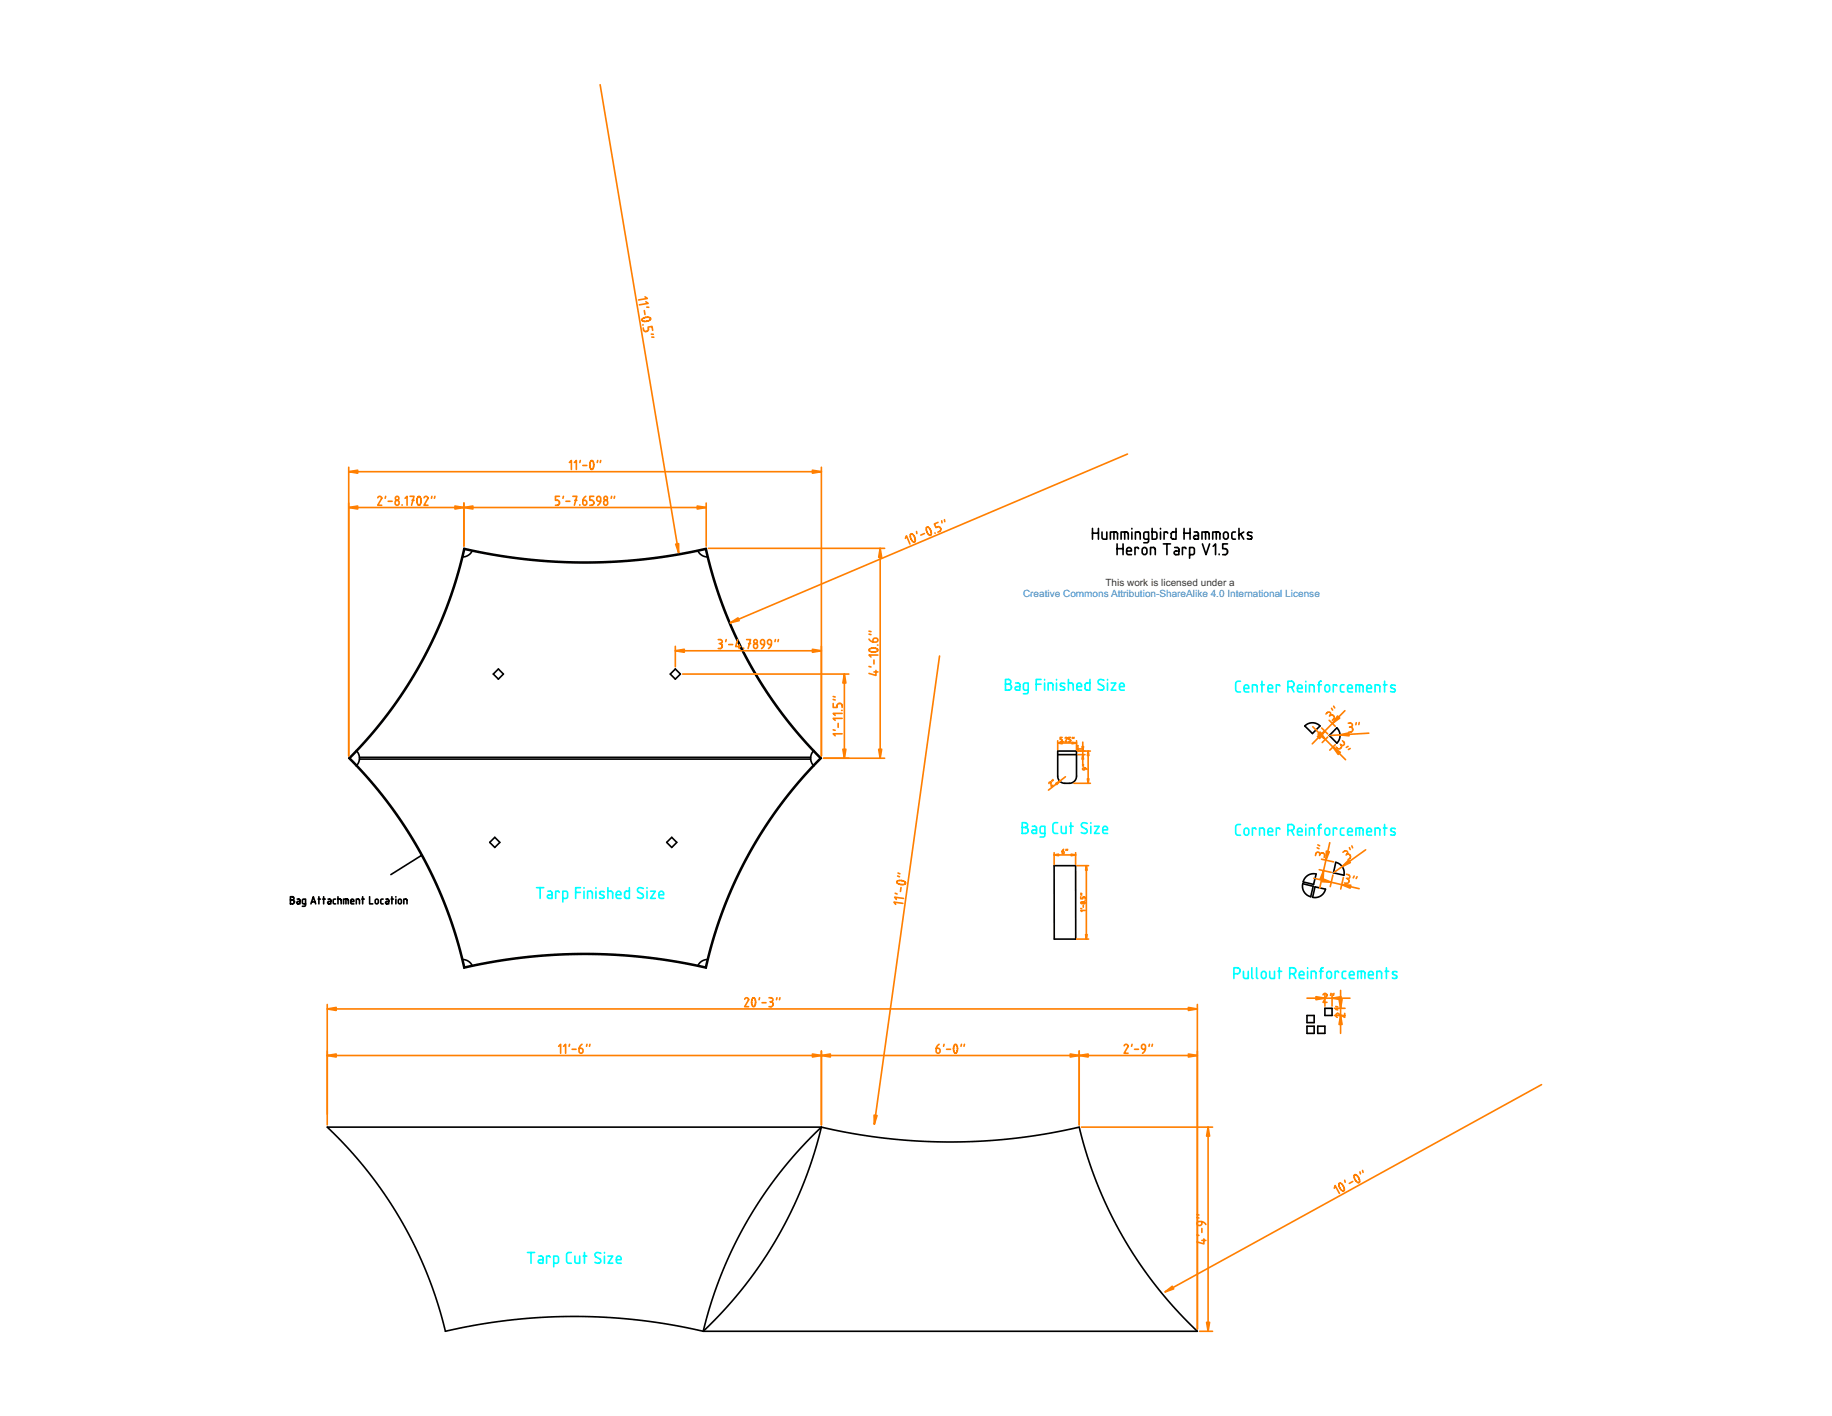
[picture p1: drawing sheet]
<svg xmlns="http://www.w3.org/2000/svg" width="279mm" height="216mm" viewBox="0 0 279 216" stroke-linecap="round" stroke-linejoin="round" font-family="sans-serif">
<defs><g id="words">
<text font-size="1.5" fill="#373737" x="168.6" y="89.3">This work is licensed under a</text>
<text font-size="1.5" fill="#1982d1" x="156" y="91">Creative Commons Attribution-ShareAlike 4.0 International License</text>
</g></defs>
<g fill="none" stroke="#000" stroke-width=".25">
<path d="M70.8 83.6l4.5 .9 4.5 .7 4.9 .4 4.6 .1 4.7-.1 4.6-.4 4.5-.7 4.6-.9M72 84l-.6 .7-.8 .2M106.4 84l.6 .7 .9 .2M166.6 80.6v1.6M166.6 81.3h.9M167.5 80.6v1.6M168.1 81.1v.8l.2 .3h.5v-1.1M169.3 82.2v-1.1h.9l.2 .2v.9M169.9 81.1v1.1M170.4 82.9v1.7M170.4 83.7h.9M171 82.2v-1.1h.8l.2 .2 .1 .9"/>
<path d="M171.3 82.9v1.7M171.5 81.1v1.1M171.8 84h.8a.38 .38 0 0 0-.3-.5 .38 .38 0 0 0-.5 .3v.5l.2 .2 .6 .1M172.6 80.6v.1M172.6 81.1v1.1M173.2 82.2v-1.1h.4l.3 .2v.9M173.6 83.7l-.1-.2h-.4v1.1M174.2 83.7a.36 .36 0 0 1 .5-.2 .36 .36 0 0 1 .2 .3v.4a.36 .36 0 0 1-.3 .4 .36 .36 0 0 1-.4-.4zM175.2 82.2h-.5l-.2-.1-.1-.7 .2-.2 .6-.1v1.4l-.2 .2-.6 .1M175.5 84.6v-1.1h.4l.3 .1v1M175.7 80.6v1.6h.6l.1-.3v-.6l-.2-.2h-.5M177 80.6v.1"/>
<path d="M177 81.1v1.1M177.4 82.9h1.1M178 82.9v1.7M178.1 81.3l-.2-.2h-.4v1.1M179.2 83.5h.5l.1 .2v.9h-.5a.27 .27 0 0 1-.2-.3 .27 .27 0 0 1 .2-.3h.5M179.4 80.6v1.6h-.6l-.2-.3 .1-.6 .2-.2h.5M180.6 81.3h.9M180.6 80.6v1.6M180.9 83.7l-.2-.2h-.4v1.1M181.4 84.6h.5l.2-.2 .1-.7-.2-.2h-.6v1.6M181.5 80.6v1.6M182.1 81.1l.5 .1 .2 .2v.8h-.5a.27 .27 0 0 1-.3-.3 .27 .27 0 0 1 .3-.2h.5"/>
<path d="M183.3 82.2v-1.1l1 .1 .1 .2v.8M183.4 82.9l.5 1.7 .6-1.7M183.9 81.1v1.1M185 82.2v-1.1l.9 .1 .1 .2v.8M185 83.3l.4-.4v1.7M185.5 81.1v1.1M185.9 84.5v.1M186.6 81.3a.36 .36 0 0 1 .5-.2 .36 .36 0 0 1 .2 .4v.3a.36 .36 0 0 1-.3 .4 .36 .36 0 0 1-.4-.4zM187.2 82.9h-.7v.8h.3a.46 .46 0 0 1 .4 .4 .46 .46 0 0 1-.4 .5h-.3M188.4 81.1l-.4 .1-.1 .2v.7l.5 .1M189 80.6v1.6M189.2 81.4l.5 .8"/>
<path d="M189.7 81.1l-.7 .5M191 81.2l-.5-.1-.3 .3 .2 .2 .5 .2a.38 .38 0 0 1-.2 .4 .38 .38 0 0 1-.5-.1M76 102l.8 .8-.8 .7-.8-.7zM103 102l.8 .8-.8 .7-.8-.7zM161.3 114.5h2.9v4l-.2 .5-.5 .3-.4 .1h-1l-.4-.2-.3-.4-.1-.4zM161.3 115.1h2.9M199 110.7l.5-.4 .6-.1 .7 .1 .5 .4-1.1 1.1zM203.9 111l.3 .5 .2 .6-.1 .6-.4 .6-1.2-1.2zM75.5 127.7l.7 .7-.7 .8-.8-.8zM102.4 127.7l.8 .7-.8 .8-.7-.8zM164.1 132h-3.3v11.2h3.3M198.7 134.7l1.6 .4-.4 1.6-.6-.2-.4-.5-.2-.6z"/>
<path d="M199.2 133.7l.7-.4h.8l-.4 1.6-1.6-.4zM200.6 135.2l1.6 .4-.1 .2-.3 .5-.5 .4-.5 .1h-.6zM203.7 131.5l.6 .2 .4 .5 .3 .6v.7l-1.6-.4zM70.6 146.3l.8 .2 .6 .7M107.9 146.3l-.9 .3-.6 .6M199.3 154.8h1.1v1.1h-1.1zM199.3 156.5h1.1v1.1h-1.1zM201 156.5h1.1v1.1h-1.1zM202.1 153.7h1.1v1.1h-1.1zM125.3 171.9l-3.3 3.2-3 3.6-2.7 3.7-2.3 3.7-2.1 3.9-1.9 4.2-1.5 4.4-1.3 4.4M125.3 171.9l-1.3 4.4-1.5 4.3-1.9 4.2-2.1 3.9-2.4 3.9-2.8 3.7-3 3.6-3.1 3.1M125.3 171.9h-75.4l3.2 3.2 3 3.5 2.7 3.8 2.4 3.7 2.1 4.1 1.8 4 1.6 4.3 1.2 4.5 4.9-1 4.8-.7 5.1-.4 4.8-.2 5.1 .2 4.8 .4 4.8 .7 5 1"/>
<path d="M125.3 171.9l4.7 .9 5.1 .8 5.1 .4 4.8 .1 5.2-.1 4.8-.5 4.7-.7 4.9-.9 1.2 4.2 1.5 4.3 1.9 4.3 2.1 4.1 2.4 3.7 2.7 3.7 3 3.5 3.2 3.3h-75.4"/>
</g>
<g fill="none" stroke="#0ff" stroke-width=".25">
<path d="M153.3 103.6h.5a.36 .36 0 0 1 .4 .3 .36 .36 0 0 1-.4 .4 .46 .46 0 0 1 .5 .5 .46 .46 0 0 1-.5 .4h-.5zM153.3 104.3h.5M154.9 104.1l.5 .1 .1 .2v.8h-.4a.27 .27 0 0 1-.3-.2 .27 .27 0 0 1 .3-.3h.4M156.8 105.2h-.4l-.3-.1v-.7l.1-.2 .6-.1v1.4l-.1 .2-.6 .1M158 104.3h.8M158.8 103.6h-.8v1.6M159.3 103.6v.1M159.3 104.1v1.1M159.9 105.2v-1.1h.4l.2 .2 .1 .9M161.1 103.6v.1M161.1 104.1v1.1M162.4 104.2h-.4l-.3 .2 .1 .2 .6 .3a.38 .38 0 0 1-.3 .4 .38 .38 0 0 1-.4-.1"/>
<path d="M163 104.1h.4l.2 .2 .1 .9M163 103.6v1.6M164.2 104.7h.8a.38 .38 0 0 0-.3-.5 .38 .38 0 0 0-.5 .3v.5l.2 .2h.6M166.2 103.6v1.6h-.6l-.1-.2v-.7l.3-.2h.4M168.4 103.7h-.2a.42 .42 0 0 0-.6 0 .42 .42 0 0 0 .1 .6l.5 .2a.42 .42 0 0 1 0 .7 .42 .42 0 0 1-.6 0l-.1-.1M168.9 103.6v.1M168.9 104.1v1.1M169.5 104.1h.7l-.7 1.1h.7M170.7 104.7h.8a.38 .38 0 0 0-.3-.5 .38 .38 0 0 0-.5 .3v.5l.2 .2h.6M189.2 103.9h-.6l-.1 .3v1.1l.3 .2h.4M189.7 105h.8a.38 .38 0 0 0-.3-.6 .38 .38 0 0 0-.5 .4l.1 .6 .2 .1h.5M191 105.5v-1.1h.5l.2 .1v1"/>
<path d="M192.3 104.4h.5M192.5 103.9v1.6M193.4 105h.7a.38 .38 0 0 0-.3-.6 .38 .38 0 0 0-.4 .4v.4l.1 .3h.6M195.2 104.6l-.2-.2h-.4v1.1M196.4 104.8h.6M197 104.8a.46 .46 0 0 0 .3-.5 .46 .46 0 0 0-.3-.4h-.6v1.6M197 104.8l.3 .7M197.9 105h.7a.38 .38 0 0 0-.2-.6 .38 .38 0 0 0-.5 .4v.4l.1 .3h.6M199.2 103.9v.1M199.2 104.4v1.1M199.7 105.5v-1.1h.5l.2 .1v1M201 104.4h.5"/>
<path d="M201.5 103.9h-.2l-.1 .2v1.4M202.2 104.5a.36 .36 0 0 1 .6 .3v.3a.36 .36 0 0 1-.4 .4 .36 .36 0 0 1-.3-.4v-.3zM203.9 104.6l-.2-.2h-.4v1.1M205 104.4l-.4 .1-.2 .2 .1 .7 .5 .1M205.5 105h.8a.38 .38 0 0 0-.3-.6 .38 .38 0 0 0-.5 .4v.4l.2 .3h.6M206.8 105.5v-1.1l1 .1 .1 .2v.8M207.3 104.4v1.1M208.4 105h.8a.38 .38 0 0 0-.3-.6 .38 .38 0 0 0-.5 .4l.1 .6 .2 .1h.5M209.7 105.5v-1.1h.5l.2 .1v1M211 104.4h.5M211.2 103.9v1.6M212.8 104.5l-.4-.1-.3 .3 .1 .2 .6 .2a.38 .38 0 0 1-.3 .4 .38 .38 0 0 1-.4-.1"/>
<path d="M81.8 135.3h1.1M82.4 135.3v1.7M83.6 135.9h.5l.1 .3v.8h-.5a.27 .27 0 0 1-.2-.3 .27 .27 0 0 1 .2-.3h.5M85.3 136.1l-.2-.2h-.4v1.1M85.8 137h.5l.2-.2 .1-.6-.2-.3h-.6v1.6M87.8 136.1h.7M88.5 135.3h-.7v1.7M89.1 135.3v.1M89.1 135.9v1.1M89.6 137v-1.1h.5l.2 .1v1M90.9 135.3v.1M90.9 135.9v1.1"/>
<path d="M92.2 136l-.5-.1-.3 .3 .2 .2 .5 .2a.38 .38 0 0 1-.2 .4 .38 .38 0 0 1-.5-.1M92.7 135.9h.5l.2 .1v1M92.7 135.3v1.7M94 136.4h.7a.38 .38 0 0 0-.2-.5 .38 .38 0 0 0-.5 .4v.5l.3 .2h.4M96 135.3v1.7l-.6-.1-.1-.2v-.7l.2-.1h.5M98.1 135.5l-.1-.1a.42 .42 0 0 0-.6 0 .42 .42 0 0 0 0 .6l.5 .3a.42 .42 0 0 1 .1 .6 .42 .42 0 0 1-.6 0l-.2-.1M98.7 135.3v.1M98.7 135.9v1.1M99.2 135.9h.7l-.7 1.1h.7M100.5 136.4h.7a.38 .38 0 0 0-.2-.5 .38 .38 0 0 0-.5 .4v.5l.3 .2h.4M155.9 125.4h.5a.36 .36 0 0 1 .3 .4 .36 .36 0 0 1-.3 .4 .46 .46 0 0 1 .4 .4 .46 .46 0 0 1-.4 .5h-.5zM155.9 126.2h.5"/>
<path d="M157.4 126h.5l.2 .3v.8h-.5a.27 .27 0 0 1-.2-.3 .27 .27 0 0 1 .2-.3h.5M159.4 127.1h-.5l-.2-.2-.1-.6 .2-.3h.6v1.3l-.2 .3h-.6M161.3 125.4l-.5 .1-.2 .3v1.1l.3 .2h.4M161.9 126v.8l.2 .3h.5v-1.1M163.1 126h.6M163.3 125.4v1.7M165.8 125.6l-.2-.1a.42 .42 0 0 0-.6 0 .42 .42 0 0 0 .1 .6l.5 .3a.42 .42 0 0 1 .1 .6 .42 .42 0 0 1-.6 0l-.2-.1M166.4 125.4v.1M166.4 126v1.1M166.9 126h.7l-.7 1.1h.7M168.2 126.5h.7a.38 .38 0 0 0-.2-.5 .38 .38 0 0 0-.5 .3v.5l.1 .2 .6 .1M189.2 125.7l-.6 .1-.1 .3v1.1l.3 .1h.4"/>
<path d="M189.8 126.4a.36 .36 0 0 1 .4-.1 .36 .36 0 0 1 .3 .3v.4a.36 .36 0 0 1-.4 .3 .36 .36 0 0 1-.4-.3zM191.6 126.4l-.2-.1h-.4v1M192.1 127.3v-1h.5l.2 .1v.9M193.4 126.8h.7a.38 .38 0 0 0-.3-.5 .38 .38 0 0 0-.4 .3v.5l.1 .2h.6M195.2 126.4l-.2-.1h-.4v1M196.4 126.6h.6M197 126.6a.46 .46 0 0 0 .3-.4 .46 .46 0 0 0-.3-.5h-.6v1.6M197 126.6l.3 .7M197.9 126.8h.7a.38 .38 0 0 0-.2-.5 .38 .38 0 0 0-.5 .3v.5l.1 .2h.6M199.2 125.7v.1M199.2 126.3v1M199.7 127.3v-1h.5l.2 .1v.9"/>
<path d="M201 126.3h.5M201.5 125.7h-.2l-.1 .3v1.3M202.2 126.3a.36 .36 0 0 1 .6 .3v.4a.36 .36 0 0 1-.4 .3 .36 .36 0 0 1-.3-.3v-.4zM203.9 126.4l-.2-.1h-.4v1M205 126.3h-.4l-.2 .2 .1 .7 .5 .1M205.5 126.8h.8a.38 .38 0 0 0-.3-.5 .38 .38 0 0 0-.5 .3v.5l.2 .2h.6M206.8 127.3v-1h1l.1 .2v.8M207.3 126.3v1M208.4 126.8h.8a.38 .38 0 0 0-.3-.5 .38 .38 0 0 0-.5 .3l.1 .6 .2 .1h.5M209.7 127.3v-1h.5l.2 .1v.9M211 126.3h.5M211.2 125.7v1.6"/>
<path d="M212.8 126.4l-.4-.1-.3 .2 .1 .2 .6 .3a.38 .38 0 0 1-.3 .4 .38 .38 0 0 1-.4-.1M188.2 148.5h.5a.46 .46 0 0 0 .4-.5 .46 .46 0 0 0-.4-.4h-.5v1.6M189.6 148.1v.8l.3 .3h.5v-1.1M190.9 147.6v1.4l.2 .2M191.6 147.6v1.4l.2 .2M192.6 148.2a.36 .36 0 0 1 .5 .3v.3a.36 .36 0 0 1-.4 .4 .36 .36 0 0 1-.3-.4v-.3zM193.6 148.1v.8l.3 .3h.5v-1.1M194.9 148.1h.6M195.1 147.6v1.6M196.7 148.5h.5M197.2 148.5a.46 .46 0 0 0 .4-.5 .46 .46 0 0 0-.4-.4h-.5v1.6M197.2 148.5l.4 .7"/>
<path d="M198.2 148.6h.7a.38 .38 0 0 0-.3-.5 .38 .38 0 0 0-.4 .4v.6l.2 .1h.5M199.4 147.6h.1M199.4 148.1v1.1M200 149.2v-1.1h.4l.3 .1v1M201.2 148.1h.6M201.8 147.6h-.2l-.2 .2v1.4M202.5 148.2a.36 .36 0 0 1 .6 .3v.3a.36 .36 0 0 1-.4 .4 .36 .36 0 0 1-.4-.4v-.3zM204.2 148.3l-.2-.2h-.4v1.1M205.3 148.1h-.5l-.1 .3v.7l.6 .1M205.8 148.6h.7a.38 .38 0 0 0-.2-.5 .38 .38 0 0 0-.5 .4v.6l.3 .1h.4M207.1 149.2v-1.1h.9l.2 .3v.8M207.6 148.1v1.1"/>
<path d="M208.7 148.6h.7a.38 .38 0 0 0-.2-.5 .38 .38 0 0 0-.5 .4v.6l.3 .1h.4M210 149.2v-1.1h.4l.3 .1v1M211.3 148.1h.5M211.4 147.6v1.6M213.1 148.2l-.5-.1-.2 .3 .1 .2 .5 .2a.38 .38 0 0 1-.2 .4 .38 .38 0 0 1-.5-.1M80.4 191h1.1M81 191v1.6M82.2 191.5l.5 .1 .1 .2v.8h-.4a.27 .27 0 0 1-.3-.3 .27 .27 0 0 1 .3-.2h.4M83.9 191.7l-.2-.2h-.3v1.1M84.4 192.6h.5l.2-.1 .1-.7-.2-.2-.6-.1v1.7M87.1 191h-.5l-.2 .3 .1 1.1 .3 .2h.3M87.7 191.5v.8l.3 .3h.4v-1.1"/>
<path d="M89 191.5h.5M89.1 191v1.6M91.6 191.1l-.1-.1a.42 .42 0 0 0-.6 .1 .42 .42 0 0 0 0 .6l.5 .2a.42 .42 0 0 1 .1 .6 .42 .42 0 0 1-.6 0h-.2M92.2 191v.1M92.2 191.5v1.1M92.7 191.5h.8l-.8 1.1h.8M94 192.1h.7a.38 .38 0 0 0-.2-.6 .38 .38 0 0 0-.5 .4v.4l.1 .3h.6"/>
</g>
<path d="M161.3 113.3h2.9" fill="none" stroke="#ff7f00" stroke-width=".25"/>
<path d="M161.3 113.3l.7-.1v.2z" fill="#ff7f00"/>
<path d="M161.3 113.3l.7-.1v.2z" fill="#ff7f00" stroke="#ff7f00" stroke-width=".25"/>
<path d="M163.5 113.2l.7 .1-.7 .1z" fill="#ff7f00"/>
<path d="M163.5 113.2l.7 .1-.7 .1z" fill="#ff7f00" stroke="#ff7f00" stroke-width=".25"/>
<path d="M161.3 112.9v1.4M162 112.4h-.3v.3l.3 .2-.1 .2h-.2M162.2 113.1h.1M162.4 112.5l.2-.1 .1 .2-.3 .5h.3M163.3 112.4h-.3v.3l.3 .2-.1 .2h-.2M163.6 112.4l-.1 .2M163.8 112.4v.2M164.2 112.9v1.4M165.1 113.2v3.2" fill="none" stroke="#ff7f00" stroke-width=".25"/>
<path d="M107.7 83.6l1.2 4.4 1.4 4.4 1.9 4.4 2 4.1 2.4 3.9 2.6 3.8 2.8 3.5 3.3 3.5M53.2 115.6l3.2 3.5 2.9 3.5 2.6 3.8 2.3 3.9 2.2 4.3 1.7 4.2 1.5 4.4 1.2 4.4 4.5-.9 4.6-.7 4.6-.3 4.6-.2 4.6 .1 4.6 .4 4.6 .7 4.8 .9" fill="none" stroke="#000" stroke-width=".25"/>
<path d="M165 113.8h.2l-.1 .7z" fill="#ff7f00"/>
<path d="M165 113.8h.2l-.1 .7z" fill="#ff7f00" stroke="#ff7f00" stroke-width=".25"/>
<path d="M165.1 115.1l.1 .6h-.2z" fill="#ff7f00"/>
<path d="M165.1 115.1l.1 .6h-.2z" fill="#ff7f00" stroke="#ff7f00" stroke-width=".25"/>
<path d="M164.3 113.9h.1M164.3 113.7h.1M164.3 114.5h1.2M164.3 115.1h1.2M165 114.2h-.7l.1 .1M166 114.5v4.9" fill="none" stroke="#ff7f00" stroke-width=".25"/>
<path d="M70.8 83.6l-1.2 4.6-1.5 4.3-1.8 4.2-2 4.1-2.4 4-2.6 3.7-3 3.8-3.1 3.3" fill="none" stroke="#000" stroke-width=".25"/>
<path d="M166 114.5l.1 .7h-.3z" fill="#ff7f00"/>
<path d="M166 114.5l.1 .7h-.3z" fill="#ff7f00" stroke="#ff7f00" stroke-width=".25"/>
<path d="M165.8 118.7h.3l-.1 .7z" fill="#ff7f00"/>
<path d="M165.8 118.7h.3l-.1 .7z" fill="#ff7f00" stroke="#ff7f00" stroke-width=".25"/>
<path d="M163.8 119.4h2.5M164.3 114.5h2M165.1 116.8h.2M165.1 116.6h.2M165.5 117.1l-.1 .2h-.3v-.2h.2h.2l.3 .2M160.8 130.4h3.2" fill="none" stroke="#ff7f00" stroke-width=".25"/>
<path d="M107.6 83.8l1.2 4.6 1.5 4.3 1.8 4.2 2 4.1 2.4 3.9 2.6 3.8 2.9 3.5 3.1 3.4M53.4 115.6l3.1 3.4 2.9 3.5 2.6 3.8 2.3 3.9 2.2 4.3 1.7 4.2 1.5 4.3 1.2 4.4M125.3 115.6l-3.3 3.5-2.9 3.6-2.6 3.8-2.3 3.9-2.1 4.1-1.7 4.2-1.5 4.3-1.2 4.6M164 132l.1 11.2" fill="none" stroke="#000" stroke-width=".25"/>
<path d="M160.8 130.4l.6-.2v.3z" fill="#ff7f00"/>
<path d="M160.8 130.4l.6-.2v.3z" fill="#ff7f00" stroke="#ff7f00" stroke-width=".25"/>
<path d="M163.4 130.2l.6 .2-.6 .1z" fill="#ff7f00"/>
<path d="M163.4 130.2l.6 .2-.6 .1z" fill="#ff7f00" stroke="#ff7f00" stroke-width=".25"/>
<path d="M160.8 130v1.8M162.2 129.5l-.2 .2v.3v.1h.2v-.3h-.2M162.6 129.5v.2M162.8 129.5v.2M164 130v1.8M165.7 132v11.2" fill="none" stroke="#ff7f00" stroke-width=".25"/>
<path d="M70.9 83.8l-1.2 4.4-1.5 4.3-1.7 4.3-2.1 4-2.3 4-2.7 3.9-2.9 3.6-3.1 3.3" fill="none" stroke="#000" stroke-width=".25"/>
<path d="M165.7 132l.1 .7h-.2z" fill="#ff7f00"/>
<path d="M165.7 132l.1 .7h-.2z" fill="#ff7f00" stroke="#ff7f00" stroke-width=".25"/>
<path d="M165.6 142.5h.2l-.1 .7z" fill="#ff7f00"/>
<path d="M165.6 142.5h.2l-.1 .7z" fill="#ff7f00" stroke="#ff7f00" stroke-width=".25"/>
<g fill="none" stroke="#ff7f00" stroke-width=".25">
<path d="M162.5 118.4l-2.6 2.1M164.2 132h1.8M164.8 136.7v.3h.3l.2-.3 .2 .1v.2M164.8 138.5l.2 .1M164.8 136.4l.2 .1M164.8 136.2h.2M165.2 138v.3M165.5 137.3h.1M165.5 138.8h-.7l.2 .2M164.2 143.2h1.8"/>
<circle cx="165" cy="137.6" r=".14"/>
<circle cx="165.3" cy="137.6" r=".16"/>
</g>
<path d="M125.1 115.6l-3.1 3.4-2.9 3.5-2.6 3.8-2.5 4.1-2 4.1-1.8 4.2-1.4 4.3-1.2 4.4" fill="none" stroke="#000" stroke-width=".25"/>
<path d="M161 119.4l.6-.3-.4 .5z" fill="#ff7f00"/>
<path d="M161 119.4l.6-.3-.4 .5z" fill="#ff7f00" stroke="#ff7f00" stroke-width=".25"/>
<path d="M128.8 102.8v12.8M160 119.5v-.2h.2l.1 .6 .3-.2M160.4 119l.1 .1M160.6 118.9v.1" fill="none" stroke="#ff7f00" stroke-width=".25"/>
<path d="M54.3 114.4l.4 .5 .1 .7-.1 .7-.4 .5M124.1 114.4l-.3 .5-.2 .7 .2 .7 .3 .5" fill="none" stroke="#000" stroke-width=".25"/>
<path d="M128.5 114.2h.5l-.2 1.4z" fill="#ff7f00"/>
<path d="M128.5 114.2h.5l-.2 1.4z" fill="#ff7f00" stroke="#ff7f00" stroke-width=".25"/>
<path d="M128.8 102.8l.2 1.3h-.5z" fill="#ff7f00"/>
<path d="M128.8 102.8l.2 1.3h-.5z" fill="#ff7f00" stroke="#ff7f00" stroke-width=".25"/>
<path d="M134.2 83.6v32M104.1 102.8h25.4M125.6 115.6h3.9M127.1 107.3v.6h.6v-.3a.39 .39 0 0 1 .4-.4 .39 .39 0 0 1 .3 .4v.3M127.1 111.3l.3 .1M127.1 106.7h.3M127.1 106.2l.3 .1M127.8 110.3v.6M128.4 108.3h.1M128.4 111.9h-1.3l.3 .3M128.4 109.5h-1.3l.3 .3M128.4 108.8h-1.3l.3 .3" fill="none" stroke="#ff7f00" stroke-width=".25"/>
<path d="M134.2 83.6l.3 1.4h-.5z" fill="#ff7f00"/>
<path d="M134.2 83.6l.3 1.4h-.5z" fill="#ff7f00" stroke="#ff7f00" stroke-width=".25"/>
<path d="M134 114.2h.5l-.3 1.4z" fill="#ff7f00"/>
<path d="M134 114.2h.5l-.3 1.4z" fill="#ff7f00" stroke="#ff7f00" stroke-width=".25"/>
<g fill="none" stroke="#ff7f00" stroke-width=".25">
<path d="M103 99.2h22.3M108 83.6h26.9M132.5 97.4a.94 .94 0 0 0 1.4 .4 .37 .37 0 0 0-.3-.5 .37 .37 0 0 0-.5 .3v.3M132.5 96.7l.3 .1M132.5 96.2l.3 .1M132.6 99l.8-.2 .3 .1 .2 .2-.2 .2-.6 .1-.5-.1zM133.8 98.4h.1M133.9 99.9h-1.4l.3 .3M125.6 115.6h9.3M132.5 101.6l.3 .1M133.3 102.5h.6M133.3 100.6v.6"/>
<path d="M133.6 102.2v.8l-1.1-.3"/>
</g>
<path d="M103 99.2l1.4-.2v.5z" fill="#ff7f00"/>
<path d="M103 99.2l1.4-.2v.5z" fill="#ff7f00" stroke="#ff7f00" stroke-width=".25"/>
<path d="M123.9 99l1.4 .2-1.4 .3z" fill="#ff7f00"/>
<path d="M123.9 99l1.4 .2-1.4 .3z" fill="#ff7f00" stroke="#ff7f00" stroke-width=".25"/>
<g fill="none" stroke="#ff7f00" stroke-width=".25">
<path d="M53.2 77.4h17.6M103 98.5v3.2M109.5 97.5h.3a.3 .3 0 0 1 .3 .3 .3 .3 0 0 1-.3 .3M109.7 98.1h.1M109.8 98.1a.39 .39 0 0 1 .4 .4 .39 .39 0 0 1-.4 .4h-.3M110.8 97.5l-.1 .3M111.1 98.3h.6M112.5 97.5l-.3 1.1h.8M112.7 98.3v.6M113.4 98.8v.1M113.9 97.5h.6l-.4 1.4M114.2 98.1h.3"/>
<path d="M116.6 98.3h-.3a.35 .35 0 0 1-.4-.3 .35 .35 0 0 1 .3-.4 .35 .35 0 0 1 .4 .2 1.01 1.01 0 0 1-.5 1.1M117.6 98.3h-.2a.35 .35 0 0 1-.4-.3 .35 .35 0 0 1 .2-.4 .35 .35 0 0 1 .5 .2 1.01 1.01 0 0 1-.5 1.1M118.3 97.5l-.1 .3M118.7 97.5l-.1 .3M125.3 98.5v16.8"/>
<circle cx="115.2" cy="97.8" r=".29"/>
<circle cx="115.3" cy="98.5" r=".35"/>
</g>
<path d="M53.2 77.4l1.3-.2v.4z" fill="#ff7f00"/>
<path d="M53.2 77.4l1.3-.2v.4z" fill="#ff7f00" stroke="#ff7f00" stroke-width=".25"/>
<path d="M69.4 77.2l1.4 .2-1.4 .2z" fill="#ff7f00"/>
<path d="M69.4 77.2l1.4 .2-1.4 .2z" fill="#ff7f00" stroke="#ff7f00" stroke-width=".25"/>
<g fill="none" stroke="#ff7f00" stroke-width=".25">
<path d="M53.2 76.7v38.6M57.6 75.9l.3-.2h.2l.1 .3-.6 1h.6M58.8 75.7l-.1 .3M59.2 76.4h.6M61.3 77h.1M61.8 76l.3-.3v1.3M62.5 75.7h.6l-.3 1.3M62.8 76.3h.3M63.8 75.7l.2 .1 .2 .4-.1 .6-.2 .2-.2-.2-.1-.3zM64.7 75.9l.3-.2h.2l.1 .3-.6 1h.6M65.9 75.7l-.1 .3M66.3 75.7v.3"/>
<path d="M70.8 76.7v6.6M70.8 77.4h36.9"/>
<circle cx="60.6" cy="76" r=".29"/>
<circle cx="60.6" cy="76.7" r=".35"/>
</g>
<path d="M106.3 77.2l1.4 .2-1.4 .2z" fill="#ff7f00"/>
<path d="M106.3 77.2l1.4 .2-1.4 .2z" fill="#ff7f00" stroke="#ff7f00" stroke-width=".25"/>
<path d="M70.8 77.4l1.3-.2v.4z" fill="#ff7f00"/>
<path d="M70.8 77.4l1.3-.2v.4z" fill="#ff7f00" stroke="#ff7f00" stroke-width=".25"/>
<g fill="none" stroke="#ff7f00" stroke-width=".25">
<path d="M53.2 71.9h72.1M70.8 76.7v6.6M85.3 75.7h-.6v.6h.3a.39 .39 0 0 1 .3 .4 .39 .39 0 0 1-.3 .3h-.3M85.9 75.7v.3M86.3 76.4h.6M87.4 75.7h.6l-.4 1.3M87.7 76.3h.3M88.4 77h.1M89.3 75.7a.94 .94 0 0 0-.3 1.3 .37 .37 0 0 0 .5-.3 .37 .37 0 0 0-.3-.4h-.3M90.6 75.7h-.7v.6h.4a.39 .39 0 0 1 .3 .4 .39 .39 0 0 1-.3 .3h-.4M91.6 76.4h-.3a.35 .35 0 0 1-.4-.3 .35 .35 0 0 1 .3-.4 .35 .35 0 0 1 .4 .3 1.01 1.01 0 0 1-.4 1M93.3 75.7l-.1 .3"/>
<path d="M93.7 75.7v.3M107.7 76.7v6.6"/>
<circle cx="92.4" cy="76" r=".29"/>
<circle cx="92.4" cy="76.7" r=".35"/>
</g>
<path d="M53.2 71.9l1.3-.2v.4z" fill="#ff7f00"/>
<path d="M53.2 71.9l1.3-.2v.4z" fill="#ff7f00" stroke="#ff7f00" stroke-width=".25"/>
<path d="M123.9 71.7l1.4 .2-1.4 .2z" fill="#ff7f00"/>
<path d="M123.9 71.7l1.4 .2-1.4 .2z" fill="#ff7f00" stroke="#ff7f00" stroke-width=".25"/>
<path d="M53.2 71.2v44.1M86.8 70.5l.3-.3v1.4M87.6 70.5l.3-.3v1.4M88.5 70.2l-.1 .3M88.9 71h.6M90.1 70.3h.3l.1 .4v.7l-.2 .2-.3-.2v-.3zM91.2 70.2l-.1 .3M91.6 70.2l-.1 .3M125.3 71.2v44.1M49.9 153.8h132.7" fill="none" stroke="#ff7f00" stroke-width=".25"/>
<path d="M49.9 153.8l1.4-.2v.5z" fill="#ff7f00"/>
<path d="M49.9 153.8l1.4-.2v.5z" fill="#ff7f00" stroke="#ff7f00" stroke-width=".25"/>
<path d="M181.2 153.6l1.4 .2-1.4 .3z" fill="#ff7f00"/>
<path d="M181.2 153.6l1.4 .2-1.4 .3z" fill="#ff7f00" stroke="#ff7f00" stroke-width=".25"/>
<path d="M49.9 153.2v16.7M113.6 152.4l.3-.3 .2 .1 .1 .2-.6 1.1h.6M114.8 152.2h.3l.1 .5v.6l-.3 .2-.2-.2-.1-.3zM115.8 152.1v.3M116.2 152.9h.6M117.3 152.1h.3a.3 .3 0 0 1 .3 .3 .3 .3 0 0 1-.3 .3M117.4 152.7h.2M117.6 152.7a.39 .39 0 0 1 .3 .4 .39 .39 0 0 1-.3 .4h-.3M118.5 152.1l-.1 .3M119 152.1l-.1 .3M182.6 153.2v49.4M49.9 160.9h75.4" fill="none" stroke="#ff7f00" stroke-width=".25"/>
<path d="M49.9 160.9l1.4-.2v.5z" fill="#ff7f00"/>
<path d="M49.9 160.9l1.4-.2v.5z" fill="#ff7f00" stroke="#ff7f00" stroke-width=".25"/>
<path d="M123.9 160.7l1.4 .2-1.4 .3z" fill="#ff7f00"/>
<path d="M123.9 160.7l1.4 .2-1.4 .3z" fill="#ff7f00" stroke="#ff7f00" stroke-width=".25"/>
<path d="M85.2 159.5l.3-.3v1.4M86 159.5l.3-.3v1.4M86.9 159.2l-.1 .3M87.2 160h.7M88.8 159.2a.94 .94 0 0 0-.3 1.4 .37 .37 0 0 0 .4-.3 .37 .37 0 0 0-.3-.5h-.3M89.5 159.2l-.1 .3M90 159.2l-.1 .3M49.9 160.3v11.2M125.3 160.3v11.2M125.3 160.9h39.3" fill="none" stroke="#ff7f00" stroke-width=".25"/>
<path d="M125.3 160.9l1.3-.2v.5z" fill="#ff7f00"/>
<path d="M125.3 160.9l1.3-.2v.5z" fill="#ff7f00" stroke="#ff7f00" stroke-width=".25"/>
<path d="M163.2 160.7l1.4 .2-1.4 .3z" fill="#ff7f00"/>
<path d="M163.2 160.7l1.4 .2-1.4 .3z" fill="#ff7f00" stroke="#ff7f00" stroke-width=".25"/>
<path d="M143.2 159.2a.94 .94 0 0 0-.3 1.4 .37 .37 0 0 0 .5-.3 .37 .37 0 0 0-.3-.5h-.3M144 159.2l-.1 .3M144.4 160h.6M145.6 159.3h.3l.1 .5-.1 .6-.2 .2-.2-.2-.1-.3zM146.6 159.2v.3M147.1 159.2l-.1 .3M125.3 160.3v11.2M164.6 160.3v11.2M164.6 160.9h18" fill="none" stroke="#ff7f00" stroke-width=".25"/>
<path d="M164.6 160.9l1.4-.2v.5z" fill="#ff7f00"/>
<path d="M164.6 160.9l1.4-.2v.5z" fill="#ff7f00" stroke="#ff7f00" stroke-width=".25"/>
<path d="M181.2 160.7l1.4 .2-1.4 .3z" fill="#ff7f00"/>
<path d="M181.2 160.7l1.4 .2-1.4 .3z" fill="#ff7f00" stroke="#ff7f00" stroke-width=".25"/>
<path d="M171.4 159.5l.3-.3 .2 .1 .1 .2-.6 1.1h.6M172.7 159.2l-.1 .3M173 160h.6M174.7 160h-.3a.35 .35 0 0 1-.4-.3 .35 .35 0 0 1 .3-.4 .35 .35 0 0 1 .4 .2 1.01 1.01 0 0 1-.5 1.1M175.3 159.2l-.1 .3M175.8 159.2l-.1 .3M164.6 160.3v11.2M182.6 160.3v42.3M184.2 171.9v31.1" fill="none" stroke="#ff7f00" stroke-width=".25"/>
<path d="M184.2 171.9l.3 1.3h-.5z" fill="#ff7f00"/>
<path d="M184.2 171.9l.3 1.3h-.5z" fill="#ff7f00" stroke="#ff7f00" stroke-width=".25"/>
<path d="M184 201.6h.5l-.3 1.4z" fill="#ff7f00"/>
<path d="M184 201.6h.5l-.3 1.4z" fill="#ff7f00" stroke="#ff7f00" stroke-width=".25"/>
<path d="M199.3 152.2h6.6M202.1 151.5v1.9M203.2 151.5v1.9M164.9 171.9h20M182.5 188.3l.3 .1M182.5 185.6l.3 .1M182.5 185.2l.3 .1M183.3 186.3v.2a.35 .35 0 0 1-.3 .4 .35 .35 0 0 1-.4-.2 .35 .35 0 0 1 .2-.5 1.01 1.01 0 0 1 1.1 .5M183.3 189.1h.6M183.3 187.3v.6M183.6 188.9v.8l-1.1-.3M183 203h1.9" fill="none" stroke="#ff7f00" stroke-width=".25"/>
<path d="M200.7 152l1.4 .2-1.4 .2z" fill="#ff7f00"/>
<path d="M200.7 152l1.4 .2-1.4 .2z" fill="#ff7f00" stroke="#ff7f00" stroke-width=".25"/>
<path d="M203.2 152.2l1.3-.2v.4z" fill="#ff7f00"/>
<path d="M203.2 152.2l1.3-.2v.4z" fill="#ff7f00" stroke="#ff7f00" stroke-width=".25"/>
<path d="M201.8 151.7l.3-.2h.2l.1 .2-.6 1.1h.6M203 151.5l-.1 .3M203.4 151.5v.3M203.5 153.7h1.6M203.5 154.8h1.6M204.5 151v6.6" fill="none" stroke="#ff7f00" stroke-width=".25"/>
<path d="M204.2 152.4h.5l-.2 1.3z" fill="#ff7f00"/>
<path d="M204.2 152.4h.5l-.2 1.3z" fill="#ff7f00" stroke="#ff7f00" stroke-width=".25"/>
<path d="M204.5 154.8l.2 1.4h-.5z" fill="#ff7f00"/>
<path d="M204.5 154.8l.2 1.4h-.5z" fill="#ff7f00" stroke="#ff7f00" stroke-width=".25"/>
<path d="M200.4 133.9l6.9 1.6M203.3 133.4l-.4 1.8M204.9 133.8l-.4 1.8M203.7 153.9l.3 .1M203.7 153.5h.3M205.1 154.5v.6l-1.1-.6-.2 .1-.1 .2 .2 .3" fill="none" stroke="#ff7f00" stroke-width=".25"/>
<path d="M201.8 134l1.2 .5-1.3-.1z" fill="#ff7f00"/>
<path d="M201.8 134l1.2 .5-1.3-.1z" fill="#ff7f00" stroke="#ff7f00" stroke-width=".25"/>
<path d="M204.6 134.9l1.4 .1-.1 .4z" fill="#ff7f00"/>
<path d="M204.6 134.9l1.4 .1-.1 .4z" fill="#ff7f00" stroke="#ff7f00" stroke-width=".25"/>
<path d="M201.2 132.6l1.8 .4M201.5 131l1.9 .4M202.8 128.5l-1.5 6.9M205.3 133.3l.3 .1a.3 .3 0 0 1 .3 .3 .3 .3 0 0 1-.4 .3M205.4 133.9l.1 .1M205.5 134a.39 .39 0 0 1 .2 .4 .39 .39 0 0 1-.4 .3l-.3-.1M206.5 133.6l-.1 .3M207 133.7l-.2 .3" fill="none" stroke="#ff7f00" stroke-width=".25"/>
<path d="M201.9 132.8l-.1 1.3-.5-.1z" fill="#ff7f00"/>
<path d="M201.9 132.8l-.1 1.3-.5-.1z" fill="#ff7f00" stroke="#ff7f00" stroke-width=".25"/>
<path d="M202.3 129.8l.4 .1-.5 1.3z" fill="#ff7f00"/>
<path d="M202.3 129.8l.4 .1-.5 1.3z" fill="#ff7f00" stroke="#ff7f00" stroke-width=".25"/>
<path d="M201.6 111l.9 .9M202.7 109.8l.9 .9M205.1 108.4l-5 5M200.9 129.3l.3 .1M201 128.8l.3 .2M201.3 130.3a.3 .3 0 0 0-.3-.4 .3 .3 0 0 0-.3 .3l-.1 .2M201.3 130.3a.39 .39 0 0 1 .4-.2 .39 .39 0 0 1 .3 .3v.3M201.3 130.3l-.1 .1" fill="none" stroke="#ff7f00" stroke-width=".25"/>
<path d="M204 109.2l.3 .3-1.1 .8z" fill="#ff7f00"/>
<path d="M204 109.2l.3 .3-1.1 .8z" fill="#ff7f00" stroke="#ff7f00" stroke-width=".25"/>
<path d="M200.9 112.3l1.1-.8-.7 1.1z" fill="#ff7f00"/>
<path d="M200.9 112.3l1.1-.8-.7 1.1z" fill="#ff7f00" stroke="#ff7f00" stroke-width=".25"/>
<path d="M200.2 110.8l5 5M202.2 108.9l.2-.3a.3 .3 0 0 1 .5 0 .3 .3 0 0 1 0 .5M202.5 112.4l-.9 .8M202.9 109.1a.39 .39 0 0 1 .5 0 .39 .39 0 0 1 0 .5l-.2 .2M202.9 109.1l-.1 .1M203.1 108l.1 .3M203.4 107.7l.2 .2M203.6 113.5l-.8 .9" fill="none" stroke="#ff7f00" stroke-width=".25"/>
<path d="M201 111.9l.3-.3 .8 1.1z" fill="#ff7f00"/>
<path d="M201 111.9l.3-.3 .8 1.1z" fill="#ff7f00" stroke="#ff7f00" stroke-width=".25"/>
<path d="M203.3 113.9l1.1 .8-.3 .3z" fill="#ff7f00"/>
<path d="M203.3 113.9l1.1 .8-.3 .3z" fill="#ff7f00" stroke="#ff7f00" stroke-width=".25"/>
<path d="M172 69.2l-60.6 25.8M204.4 113.5l.1 .1M204.5 113.6a.39 .39 0 0 1 0 .5 .39 .39 0 0 1-.5 0l-.2-.2M204.7 112.9l.3 .3a.3 .3 0 0 1 0 .4 .3 .3 0 0 1-.5 0M205.6 113.8l-.3 .2M205.9 114.1l-.3 .2" fill="none" stroke="#ff7f00" stroke-width=".25"/>
<path d="M111.4 95l1.2-.8 .1 .4z" fill="#ff7f00"/>
<path d="M111.4 95l1.2-.8 .1 .4z" fill="#ff7f00" stroke="#ff7f00" stroke-width=".25"/>
<path d="M91.5 12.9l12 71.4M143.1 79.6l-.6 .3 .2 .5 .3-.1a.39 .39 0 0 1 .5 .3 .39 .39 0 0 1-.2 .4l-.3 .1M143.6 79.4l.1 .3M144 79.2l.1 .3M138.1 82.1l.1-.4 .6 1.2M138.9 81.4h.2l.3 .4 .2 .6-.1 .3-.3-.2-.2-.2-.2-.5zM139.8 81v.3M141 81.4l-.6 .2M141.3 80.4h.2l.4 .3 .1 .6-.1 .3-.3-.1-.2-.3-.1-.4zM142.6 81.2v.1" fill="none" stroke="#ff7f00" stroke-width=".25"/>
<path d="M103.1 83l.4-.1v1.4z" fill="#ff7f00"/>
<path d="M103.1 83l.4-.1v1.4z" fill="#ff7f00" stroke="#ff7f00" stroke-width=".25"/>
<path d="M97.9 48.7l.8-.3h.3l.2 .2-.1 .2-.6 .2-.5-.1zM98.1 49.5h-.1M98.1 50v.3a.39 .39 0 0 0 .5 .2 .39 .39 0 0 0 .3-.3l-.1-.3 .6-.1 .1 .6M98.3 47.4l.1 .6M98.4 45.3l.3 .2-1.3 .2M98.5 46l.4 .3-1.4 .2M98.6 46.8l.4 .1M99.3 50.9l.3 .1M99.4 51.4h.3M235.1 165.4l-57.4 31.6" fill="none" stroke="#ff7f00" stroke-width=".25"/>
<path d="M177.7 197l1.1-.9 .2 .4z" fill="#ff7f00"/>
<path d="M177.7 197l1.1-.9 .2 .4z" fill="#ff7f00" stroke="#ff7f00" stroke-width=".25"/>
<path d="M143.3 100l-10 71.4M205.1 180l.1 .3M206.5 179.2l.3-.1 .3 .3 .3 .6-.1 .3-.3-.1-.2-.2-.2-.4zM207.4 178.7l.1 .3M207.8 178.5l.1 .3M203.5 181.2l.1-.4 .7 1.2M204.2 180.5l.2-.1 .4 .3 .2 .6-.1 .3-.3-.1-.2-.2-.2-.4zM206.3 180.1l-.5 .3" fill="none" stroke="#ff7f00" stroke-width=".25"/>
<path d="M133.3 170l.5 .1-.5 1.3z" fill="#ff7f00"/>
<path d="M133.3 170l.5 .1-.5 1.3z" fill="#ff7f00" stroke="#ff7f00" stroke-width=".25"/>
<path d="M208.8 111.8l-6.1 .3M136.5 136.2l.3 .1M136.8 134.4l.4-.1h.4l.3 .1 .2 .3-.2 .1h-.7l-.4-.2zM136.9 133.6l.3 .1M137 133.1l.2 .1M137.4 135.3l-.1 .6M137.7 137.7l-1.4-.2 .3 .4M137.8 137l-1.4-.2 .3 .3" fill="none" stroke="#ff7f00" stroke-width=".25"/>
<path d="M204.4 112l1.3-.3v.5z" fill="#ff7f00"/>
<path d="M204.4 112l1.3-.3v.5z" fill="#ff7f00" stroke="#ff7f00" stroke-width=".25"/>
<path d="M205.6 110.3l.3-.1a.3 .3 0 0 1 .4 .3 .3 .3 0 0 1-.3 .4M206 110.9a.39 .39 0 0 1 .3 .3 .39 .39 0 0 1-.3 .4h-.3M206 110.9h-.2M206.8 110.2v.3M207.3 110.2l-.1 .3M208.3 129.6l-4.9 3.5" fill="none" stroke="#ff7f00" stroke-width=".25"/>
<path d="M204.7 132.1l1-.9 .2 .3z" fill="#ff7f00"/>
<path d="M204.7 132.1l1-.9 .2 .3z" fill="#ff7f00" stroke="#ff7f00" stroke-width=".25"/>
<path d="M204.8 129.9l.3-.1a.3 .3 0 0 1 .4 0 .3 .3 0 0 1-.1 .5M205.4 130.3a.39 .39 0 0 1 .5 .1 .39 .39 0 0 1 0 .5l-.3 .2M205.4 130.3l-.1 .1M205.8 129.2l.1 .3M206.2 129l.1 .3" fill="none" stroke="#ff7f00" stroke-width=".25"/>
<g fill="none" stroke="#000" stroke-width=".25">
<path d="M70.9 83.8l4.5 .9 4.6 .6 4.6 .4 4.6 .1 4.6-.1 4.6-.4 4.6-.6 4.6-.9M54.8 115.7h68.8M54.8 115.5h68.8M44.3 136.7l.5 .1v.2l-.2 .2 .3 .3-.1 .3h-.5zM44.3 137.2h.3M45.3 137.1h.4l.1 .7h-.5v-.3h.5M46.6 137.8h-.4v-.7h.4v.9l-.2 .2h-.3M47.4 137.8l.4-1.1 .3 1.1M47.5 137.5h.5M48.5 137.1h.4M48.6 136.7v1.1M49.2 137.1h.4"/>
<path d="M49.4 136.7v1.1M50 137.1h.4l.1 .7h-.5v-.3h.5M51.2 137.1h-.3l-.1 .2 .1 .5h.3M51.5 137.1h.5v.7M51.5 136.7v1.1M52.4 137.8v-.7h.7v.7M52.8 137.1v.7M53.5 137.5h.5l-.1-.3h-.3l-.1 .4 .2 .2h.3M54.3 137.8v-.7h.5v.7M55.2 137.1h.4M55.3 136.7v1.1M56.4 136.7v1.1h.5"/>
<path d="M57.3 137.2h.3l.1 .1-.1 .4-.1 .1-.3-.2zM58.4 137.1h-.3v.2v.5h.3M58.9 137.1h.3l.1 .7h-.4v-.3h.4M59.6 137.1h.4M59.8 136.7v1.1M60.4 136.7v.1M60.4 137.1v.7M60.8 137.2h.4v.1v.4l-.2 .1-.3-.2zM61.6 137.8v-.7h.4l.1 .7M64.3 130.4l-4.7 3M70.9 147.4l4.6-.9 4.5-.6 4.6-.4 4.7-.1 4.6 .1 4.6 .4 4.6 .6 4.5 .9"/>
</g>
<use href="#words"/>
</svg>
